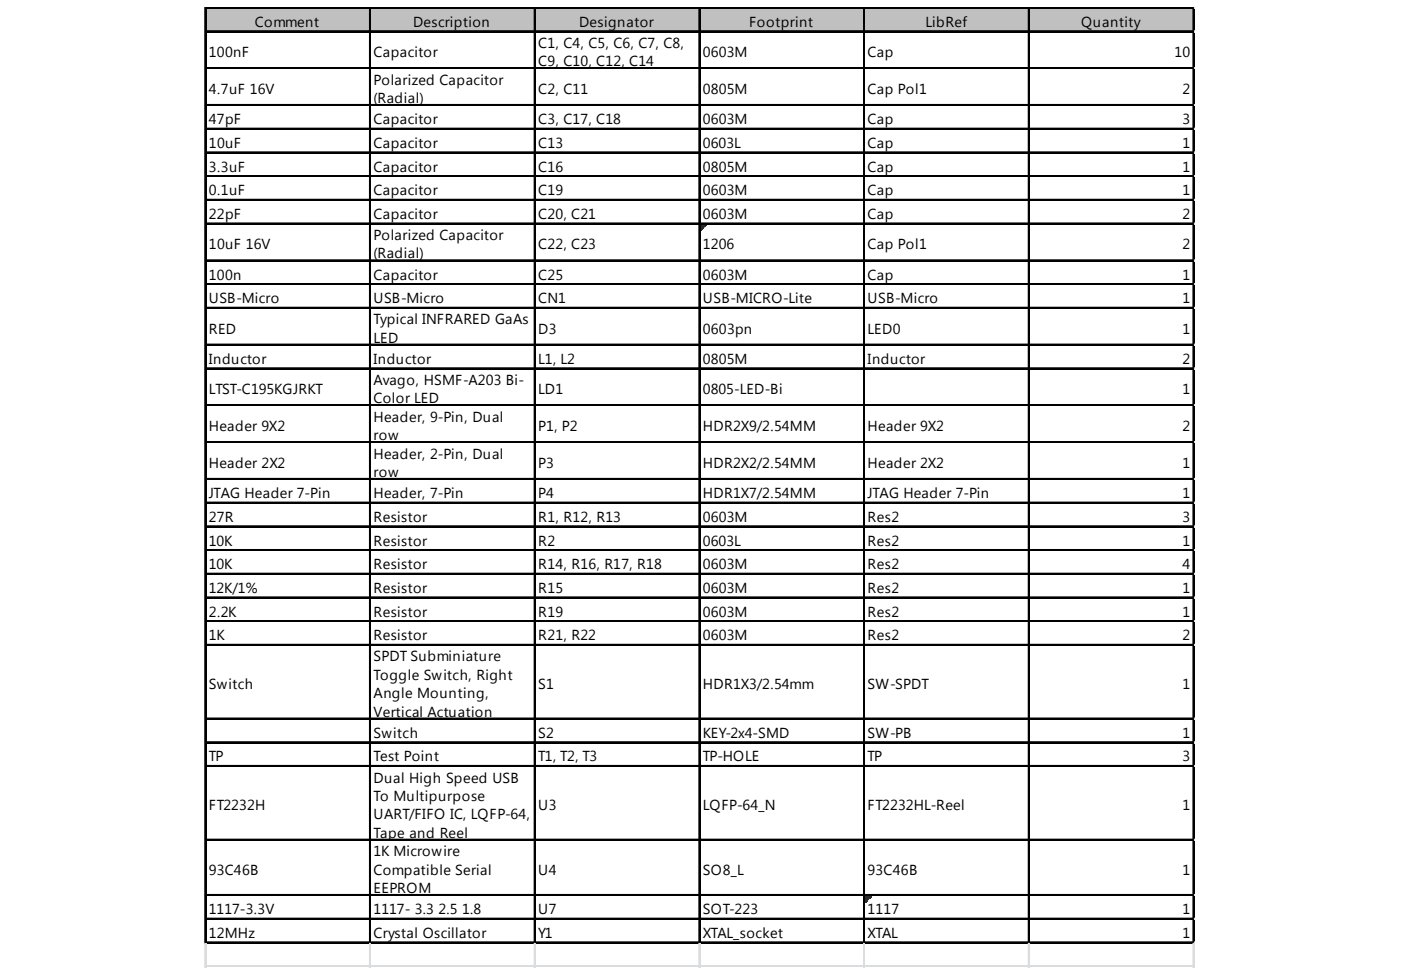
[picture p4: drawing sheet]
<svg xmlns="http://www.w3.org/2000/svg" width="287mm" height="200mm" viewBox="0 0 287 200" stroke-linecap="round" stroke-linejoin="round" font-family="sans-serif">
<defs><g id="words">
<g font-size="3">
<text x="52.2" y="5.5">Comment</text>
<text x="84.6" y="5.5">Description</text>
<text x="118.6" y="5.5">Designator</text>
<text x="153.3" y="5.5">Footprint</text>
<text x="189.5" y="5.5">LibRef</text>
<text x="221.3" y="5.5">Quantity</text>
<text x="42.8" y="11.7">100nF</text>
<text x="76.5" y="11.7">Capacitor</text>
<text x="110.2" y="9.8">C1, C4, C5, C6, C7, C8,</text>
<text x="143.9" y="11.7">0603M</text>
<text x="177.6" y="11.7">Cap</text>
<text x="240.5" y="11.7">10</text>
<text x="76.5" y="17.3">Polarized Capacitor</text>
<text x="110.2" y="13.6">C9, C10, C12, C14</text>
<text x="42.8" y="19.2">4.7uF 16V</text>
<text x="76.5" y="21.1">(Radial)</text>
<text x="110.2" y="19.2">C2, C11</text>
<text x="143.9" y="19.2">0805M</text>
<text x="177.6" y="19.2">Cap Pol1</text>
<text x="242.1" y="19.2">2</text>
<text x="42.8" y="25.4">47pF</text>
<text x="76.5" y="25.4">Capacitor</text>
<text x="110.2" y="25.4">C3, C17, C18</text>
<text x="143.9" y="25.4">0603M</text>
<text x="177.6" y="25.4">Cap</text>
<text x="242.1" y="25.4">3</text>
<text x="42.8" y="30.3">10uF</text>
<text x="42.8" y="35.1">3.3uF</text>
<text x="76.5" y="30.3">Capacitor</text>
<text x="76.5" y="35.1">Capacitor</text>
<text x="110.2" y="30.3">C13</text>
<text x="110.2" y="35.1">C16</text>
<text x="143.9" y="30.3">0603L</text>
<text x="143.9" y="35.1">0805M</text>
<text x="177.6" y="30.3">Cap</text>
<text x="177.6" y="35.1">Cap</text>
<text x="242.1" y="30.3">1</text>
<text x="242.1" y="35.1">1</text>
<text x="42.8" y="40">0.1uF</text>
<text x="76.5" y="40">Capacitor</text>
<text x="110.2" y="40">C19</text>
<text x="143.9" y="40">0603M</text>
<text x="177.6" y="40">Cap</text>
<text x="242.1" y="40">1</text>
<text x="42.8" y="44.8">22pF</text>
<text x="76.5" y="44.8">Capacitor</text>
<text x="110.2" y="44.8">C20, C21</text>
<text x="143.9" y="44.8">0603M</text>
<text x="177.6" y="44.8">Cap</text>
<text x="242.1" y="44.8">2</text>
<text x="42.8" y="51">10uF 16V</text>
<text x="76.5" y="49.1">Polarized Capacitor</text>
<text x="76.5" y="52.9">(Radial)</text>
<text x="110.2" y="51">C22, C23</text>
<text x="143.9" y="51">1206</text>
<text x="177.6" y="51">Cap Pol1</text>
<text x="242.1" y="51">2</text>
<text x="42.8" y="57.2">100n</text>
<text x="76.5" y="57.2">Capacitor</text>
<text x="110.2" y="57.2">C25</text>
<text x="143.9" y="57.2">0603M</text>
<text x="177.6" y="57.2">Cap</text>
<text x="242.1" y="57.2">1</text>
<text x="42.8" y="62.1">USB-Micro</text>
<text x="76.5" y="62.1">USB-Micro</text>
<text x="110.2" y="62.1">CN1</text>
<text x="143.9" y="62.1">USB-MICRO-Lite</text>
<text x="177.6" y="62.1">USB-Micro</text>
<text x="242.1" y="62.1">1</text>
<text x="42.8" y="68.3">RED</text>
<text x="76.5" y="66.4">Typical INFRARED GaAs</text>
<text x="76.5" y="70.2">LED</text>
<text x="110.2" y="68.3">D3</text>
<text x="143.9" y="68.3">0603pn</text>
<text x="177.6" y="68.3">LED0</text>
<text x="242.1" y="68.3">1</text>
<text x="42.8" y="74.5">Inductor</text>
<text x="76.5" y="74.5">Inductor</text>
<text x="110.2" y="74.5">L1, L2</text>
<text x="143.9" y="74.5">0805M</text>
<text x="177.6" y="74.5">Inductor</text>
<text x="242.1" y="74.5">2</text>
<text x="42.8" y="80.7">LTST-C195KGJRKT</text>
<text x="76.5" y="78.8">Avago, HSMF-A203 Bi-</text>
<text x="76.5" y="82.6">Color LED</text>
<text x="110.2" y="80.7">LD1</text>
<text x="143.9" y="80.7">0805-LED-Bi</text>
<text x="242.1" y="80.7">1</text>
<text x="42.8" y="88.2">Header 9X2</text>
<text x="76.5" y="86.3">Header, 9-Pin, Dual</text>
<text x="110.2" y="88.2">P1, P2</text>
<text x="143.9" y="88.2">HDR2X9/2.54MM</text>
<text x="177.6" y="88.2">Header 9X2</text>
<text x="242.1" y="88.2">2</text>
<text x="42.8" y="95.8">Header 2X2</text>
<text x="76.5" y="90.1">row</text>
<text x="76.5" y="93.9">Header, 2-Pin, Dual</text>
<text x="110.2" y="95.8">P3</text>
<text x="143.9" y="95.8">HDR2X2/2.54MM</text>
<text x="177.6" y="95.8">Header 2X2</text>
<text x="242.1" y="95.8">1</text>
<text x="42.8" y="102">JTAG Header 7-Pin</text>
<text x="76.5" y="97.7">row</text>
<text x="76.5" y="102">Header, 7-Pin</text>
<text x="110.2" y="102">P4</text>
<text x="143.9" y="102">HDR1X7/2.54MM</text>
<text x="177.6" y="102">JTAG Header 7-Pin</text>
<text x="242.1" y="102">1</text>
<text x="42.8" y="106.8">27R</text>
<text x="76.5" y="106.8">Resistor</text>
<text x="110.2" y="106.8">R1, R12, R13</text>
<text x="143.9" y="106.8">0603M</text>
<text x="177.6" y="106.8">Res2</text>
<text x="242.1" y="106.8">3</text>
<text x="42.8" y="111.7">10K</text>
<text x="76.5" y="111.7">Resistor</text>
<text x="110.2" y="111.7">R2</text>
<text x="143.9" y="111.7">0603L</text>
<text x="177.6" y="111.7">Res2</text>
<text x="242.1" y="111.7">1</text>
<text x="42.8" y="116.5">10K</text>
<text x="76.5" y="116.5">Resistor</text>
<text x="110.2" y="116.5">R14, R16, R17, R18</text>
<text x="143.9" y="116.5">0603M</text>
<text x="177.6" y="116.5">Res2</text>
<text x="242.1" y="116.5">4</text>
<text x="42.8" y="121.4">12K/1%</text>
<text x="76.5" y="121.4">Resistor</text>
<text x="110.2" y="121.4">R15</text>
<text x="143.9" y="121.4">0603M</text>
<text x="177.6" y="121.4">Res2</text>
<text x="242.1" y="121.4">1</text>
<text x="42.8" y="126.2">2.2K</text>
<text x="42.8" y="131.1">1K</text>
<text x="76.5" y="126.2">Resistor</text>
<text x="76.5" y="131.1">Resistor</text>
<text x="110.2" y="126.2">R19</text>
<text x="110.2" y="131.1">R21, R22</text>
<text x="143.9" y="126.2">0603M</text>
<text x="143.9" y="131.1">0603M</text>
<text x="177.6" y="126.2">Res2</text>
<text x="177.6" y="131.1">Res2</text>
<text x="242.1" y="126.2">1</text>
<text x="242.1" y="131.1">2</text>
<text x="76.5" y="135.4">SPDT Subminiature</text>
<text x="42.8" y="141.1">Switch</text>
<text x="76.5" y="139.2">Toggle Switch, Right</text>
<text x="76.5" y="143">Angle Mounting,</text>
<text x="110.2" y="141.1">S1</text>
<text x="143.9" y="141.1">HDR1X3/2.54mm</text>
<text x="177.6" y="141.1">SW-SPDT</text>
<text x="242.1" y="141.1">1</text>
<text x="76.5" y="146.7">Vertical Actuation</text>
<text x="42.8" y="155.9">TP</text>
<text x="76.5" y="151">Switch</text>
<text x="76.5" y="155.9">Test Point</text>
<text x="110.2" y="151">S2</text>
<text x="110.2" y="155.9">T1, T2, T3</text>
<text x="143.9" y="151">KEY-2x4-SMD</text>
<text x="143.9" y="155.9">TP-HOLE</text>
<text x="177.6" y="151">SW-PB</text>
<text x="177.6" y="155.9">TP</text>
<text x="242.1" y="151">1</text>
<text x="242.1" y="155.9">3</text>
<text x="76.5" y="160.2">Dual High Speed USB</text>
<text x="42.8" y="165.9">FT2232H</text>
<text x="76.5" y="164">To Multipurpose</text>
<text x="76.5" y="167.8">UART/FIFO IC, LQFP-64,</text>
<text x="110.2" y="165.9">U3</text>
<text x="143.9" y="165.9">LQFP-64_N</text>
<text x="177.6" y="165.9">FT2232HL-Reel</text>
<text x="242.1" y="165.9">1</text>
<text x="76.5" y="171.5">Tape and Reel</text>
<text x="42.8" y="179.1">93C46B</text>
<text x="76.5" y="175.3">1K Microwire</text>
<text x="76.5" y="179.1">Compatible Serial</text>
<text x="110.2" y="179.1">U4</text>
<text x="143.9" y="179.1">SO8_L</text>
<text x="177.6" y="179.1">93C46B</text>
<text x="242.1" y="179.1">1</text>
<text x="76.5" y="182.9">EEPROM</text>
<text x="42.8" y="187.2">1117-3.3V</text>
<text x="76.5" y="187.2">1117- 3.3 2.5 1.8</text>
<text x="110.2" y="187.2">U7</text>
<text x="143.9" y="187.2">SOT-223</text>
<text x="177.6" y="187.2">1117</text>
<text x="242.1" y="187.2">1</text>
<text x="42.8" y="192">12MHz</text>
<text x="76.5" y="192">Crystal Oscillator</text>
<text x="110.2" y="192">Y1</text>
<text x="143.9" y="192">XTAL_socket</text>
<text x="177.6" y="192">XTAL</text>
<text x="242.1" y="192">1</text>
</g>
</g></defs>
<path d="M42.2 1.7h202.3v4.9h-202.3z" fill="#c0c0c0"/>
<path d="M143.4 45.9h1.3" fill="none" stroke="#008000" stroke-width=".27"/>
<path d="M143.4 45.9h1.3v.3h-1.3z" fill="#008000"/>
<path d="M143.4 46.2h1" fill="none" stroke="#008000" stroke-width=".27"/>
<path d="M143.4 46.2h1v.3h-1z" fill="#008000"/>
<path d="M143.4 46.5h.8" fill="none" stroke="#008000" stroke-width=".27"/>
<path d="M143.4 46.5h.8v.3h-.8z" fill="#008000"/>
<path d="M143.4 46.8h.5" fill="none" stroke="#008000" stroke-width=".27"/>
<path d="M143.4 46.8h.5v.2h-.5z" fill="#008000"/>
<path d="M143.4 47h.2" fill="none" stroke="#008000" stroke-width=".27"/>
<path d="M143.4 47h.2v.3h-.2z" fill="#008000"/>
<path d="M177.1 183.4h1.3" fill="none" stroke="#008000" stroke-width=".27"/>
<path d="M177.1 183.4h1.3v.3h-1.3z" fill="#008000"/>
<path d="M177.1 183.7h1.1" fill="none" stroke="#008000" stroke-width=".27"/>
<path d="M177.1 183.7h1.1v.3h-1.1z" fill="#008000"/>
<path d="M177.1 184h.8" fill="none" stroke="#008000" stroke-width=".27"/>
<path d="M177.1 184h.8v.2h-.8z" fill="#008000"/>
<path d="M177.1 184.2h.5" fill="none" stroke="#008000" stroke-width=".27"/>
<path d="M177.1 184.2h.5v.3h-.5z" fill="#008000"/>
<path d="M177.1 184.5h.3" fill="none" stroke="#008000" stroke-width=".27"/>
<path d="M177.1 184.5h.3v.3h-.3z" fill="#008000"/>
<g fill="none" stroke="#000" stroke-width=".27">
<path d="M41.9 1.5v191.6M42.1 1.5v191.6M42.2 1.5h202.3M42.2 1.6h202.3M42.2 6.3h202.3M42.2 6.5h202.3M42.2 13.9h202.3M42.2 14h202.3M75.7 1.7v191.4M75.8 1.7v191.4M109.4 1.7v191.4M109.5 1.7v191.4"/>
<path d="M143.1 1.7v191.4M143.2 1.7v191.4M176.8 1.7v191.4M176.9 1.7v191.4M210.5 1.7v191.4M210.7 1.7v191.4M244.2 1.7v191.4M244.4 1.7v191.4M42.2 21.4h202.3M42.2 21.6h202.3M42.2 26.3h202.3M42.2 26.4h202.3"/>
<path d="M42.2 31.1h202.3M42.2 31.3h202.3M42.2 36h202.3M42.2 36.1h202.3M42.2 40.8h202.3M42.2 41h202.3M42.2 45.7h202.3M42.2 45.8h202.3M42.2 53.2h202.3M42.2 53.4h202.3M42.2 58.1h202.3M42.2 58.2h202.3"/>
<path d="M42.2 62.9h202.3M42.2 63.1h202.3M42.2 70.5h202.3M42.2 70.6h202.3M42.2 75.3h202.3M42.2 75.5h202.3M42.2 82.9h202.3M42.2 83h202.3M42.2 90.4h202.3M42.2 90.6h202.3M42.2 98h202.3M42.2 98.1h202.3"/>
<path d="M42.2 102.8h202.3M42.2 103h202.3M42.2 107.7h202.3M42.2 107.8h202.3M42.2 112.5h202.3M42.2 112.7h202.3M42.2 117.4h202.3M42.2 117.5h202.3M42.2 122.2h202.3M42.2 122.4h202.3M42.2 127.1h202.3M42.2 127.2h202.3"/>
<path d="M42.2 131.9h202.3M42.2 132.1h202.3M42.2 147h202.3M42.2 147.2h202.3M42.2 151.9h202.3M42.2 152h202.3M42.2 156.7h202.3M42.2 156.9h202.3M42.2 171.8h202.3M42.2 172h202.3M42.2 183.2h202.3M42.2 183.3h202.3"/>
<path d="M42.2 188h202.3M42.2 188.1h202.3M42.2 192.9h202.3M42.2 193h202.3"/>
</g>
<g fill="none" stroke="#dadcdd" stroke-width=".27">
<path d="M244.5 1.5h.1M41.9 193.1v4.9M42.1 193.1v4.9M75.7 193.1v4.9M75.8 193.1v4.9M109.4 193.1v4.9M109.5 193.1v4.9M143.1 193.1v4.9M143.2 193.1v4.9M176.8 193.1v4.9M176.9 193.1v4.9M210.5 193.1v4.9"/>
<path d="M210.7 193.1v4.9M244.2 193.1v4.9M244.4 193.1v4.9"/>
</g>
<path d="M244.5 1.5l.1 .2z" fill="#dadcdd"/>
<path d="M244.5 6.3h.1" fill="none" stroke="#dadcdd" stroke-width=".27"/>
<path d="M244.5 6.3l.1 .3z" fill="#dadcdd"/>
<path d="M244.5 13.9h.1" fill="none" stroke="#dadcdd" stroke-width=".27"/>
<path d="M244.5 13.9l.1 .2z" fill="#dadcdd"/>
<path d="M244.5 21.4h.1" fill="none" stroke="#dadcdd" stroke-width=".27"/>
<path d="M244.5 21.4l.1 .3z" fill="#dadcdd"/>
<path d="M244.5 26.3h.1" fill="none" stroke="#dadcdd" stroke-width=".27"/>
<path d="M244.5 26.3l.1 .2z" fill="#dadcdd"/>
<path d="M244.5 31.1h.1" fill="none" stroke="#dadcdd" stroke-width=".27"/>
<path d="M244.5 31.1l.1 .3z" fill="#dadcdd"/>
<path d="M244.5 36h.1" fill="none" stroke="#dadcdd" stroke-width=".27"/>
<path d="M244.5 36l.1 .2z" fill="#dadcdd"/>
<path d="M244.5 40.8h.1" fill="none" stroke="#dadcdd" stroke-width=".27"/>
<path d="M244.5 40.8l.1 .3z" fill="#dadcdd"/>
<path d="M244.5 45.7h.1" fill="none" stroke="#dadcdd" stroke-width=".27"/>
<path d="M244.5 45.7l.1 .2z" fill="#dadcdd"/>
<path d="M244.5 53.2h.1" fill="none" stroke="#dadcdd" stroke-width=".27"/>
<path d="M244.5 53.2l.1 .3z" fill="#dadcdd"/>
<path d="M244.5 58.1h.1" fill="none" stroke="#dadcdd" stroke-width=".27"/>
<path d="M244.5 58.1l.1 .2z" fill="#dadcdd"/>
<path d="M244.5 62.9h.1" fill="none" stroke="#dadcdd" stroke-width=".27"/>
<path d="M244.5 62.9l.1 .3z" fill="#dadcdd"/>
<path d="M244.5 70.5h.1" fill="none" stroke="#dadcdd" stroke-width=".27"/>
<path d="M244.5 70.5l.1 .2z" fill="#dadcdd"/>
<path d="M244.5 75.3h.1" fill="none" stroke="#dadcdd" stroke-width=".27"/>
<path d="M244.5 75.3l.1 .3z" fill="#dadcdd"/>
<path d="M244.5 82.9h.1" fill="none" stroke="#dadcdd" stroke-width=".27"/>
<path d="M244.5 82.9l.1 .2z" fill="#dadcdd"/>
<path d="M244.5 90.4h.1" fill="none" stroke="#dadcdd" stroke-width=".27"/>
<path d="M244.5 90.4l.1 .3z" fill="#dadcdd"/>
<path d="M244.5 98h.1" fill="none" stroke="#dadcdd" stroke-width=".27"/>
<path d="M244.5 98l.1 .2z" fill="#dadcdd"/>
<path d="M244.5 102.8h.1" fill="none" stroke="#dadcdd" stroke-width=".27"/>
<path d="M244.5 102.8l.1 .3z" fill="#dadcdd"/>
<path d="M244.5 107.7h.1" fill="none" stroke="#dadcdd" stroke-width=".27"/>
<path d="M244.5 107.7l.1 .2z" fill="#dadcdd"/>
<path d="M244.5 112.5h.1" fill="none" stroke="#dadcdd" stroke-width=".27"/>
<path d="M244.5 112.5l.1 .3z" fill="#dadcdd"/>
<path d="M244.5 117.4h.1" fill="none" stroke="#dadcdd" stroke-width=".27"/>
<path d="M244.5 117.4l.1 .3z" fill="#dadcdd"/>
<path d="M244.5 122.2h.1" fill="none" stroke="#dadcdd" stroke-width=".27"/>
<path d="M244.5 122.2l.1 .3z" fill="#dadcdd"/>
<path d="M244.5 127.1h.1" fill="none" stroke="#dadcdd" stroke-width=".27"/>
<path d="M244.5 127.1l.1 .3z" fill="#dadcdd"/>
<path d="M244.5 131.9h.1" fill="none" stroke="#dadcdd" stroke-width=".27"/>
<path d="M244.5 131.9l.1 .3z" fill="#dadcdd"/>
<path d="M244.5 147h.1" fill="none" stroke="#dadcdd" stroke-width=".27"/>
<path d="M244.5 147l.1 .3z" fill="#dadcdd"/>
<path d="M244.5 151.9h.1" fill="none" stroke="#dadcdd" stroke-width=".27"/>
<path d="M244.5 151.9l.1 .3z" fill="#dadcdd"/>
<path d="M244.5 156.7h.1" fill="none" stroke="#dadcdd" stroke-width=".27"/>
<path d="M244.5 156.7l.1 .3z" fill="#dadcdd"/>
<path d="M244.5 171.8h.1" fill="none" stroke="#dadcdd" stroke-width=".27"/>
<path d="M244.5 171.8l.1 .3z" fill="#dadcdd"/>
<path d="M244.5 183.2h.1" fill="none" stroke="#dadcdd" stroke-width=".27"/>
<path d="M244.5 183.2l.1 .2z" fill="#dadcdd"/>
<path d="M244.5 188h.1" fill="none" stroke="#dadcdd" stroke-width=".27"/>
<path d="M244.5 188l.1 .3z" fill="#dadcdd"/>
<path d="M244.5 192.9h.1" fill="none" stroke="#dadcdd" stroke-width=".27"/>
<path d="M244.5 192.9l.1 .2z" fill="#dadcdd"/>
<path d="M41.9 197.7h202.7M41.9 197.8h202.7" fill="none" stroke="#dadcdd" stroke-width=".27"/>
<use href="#words"/>
</svg>
